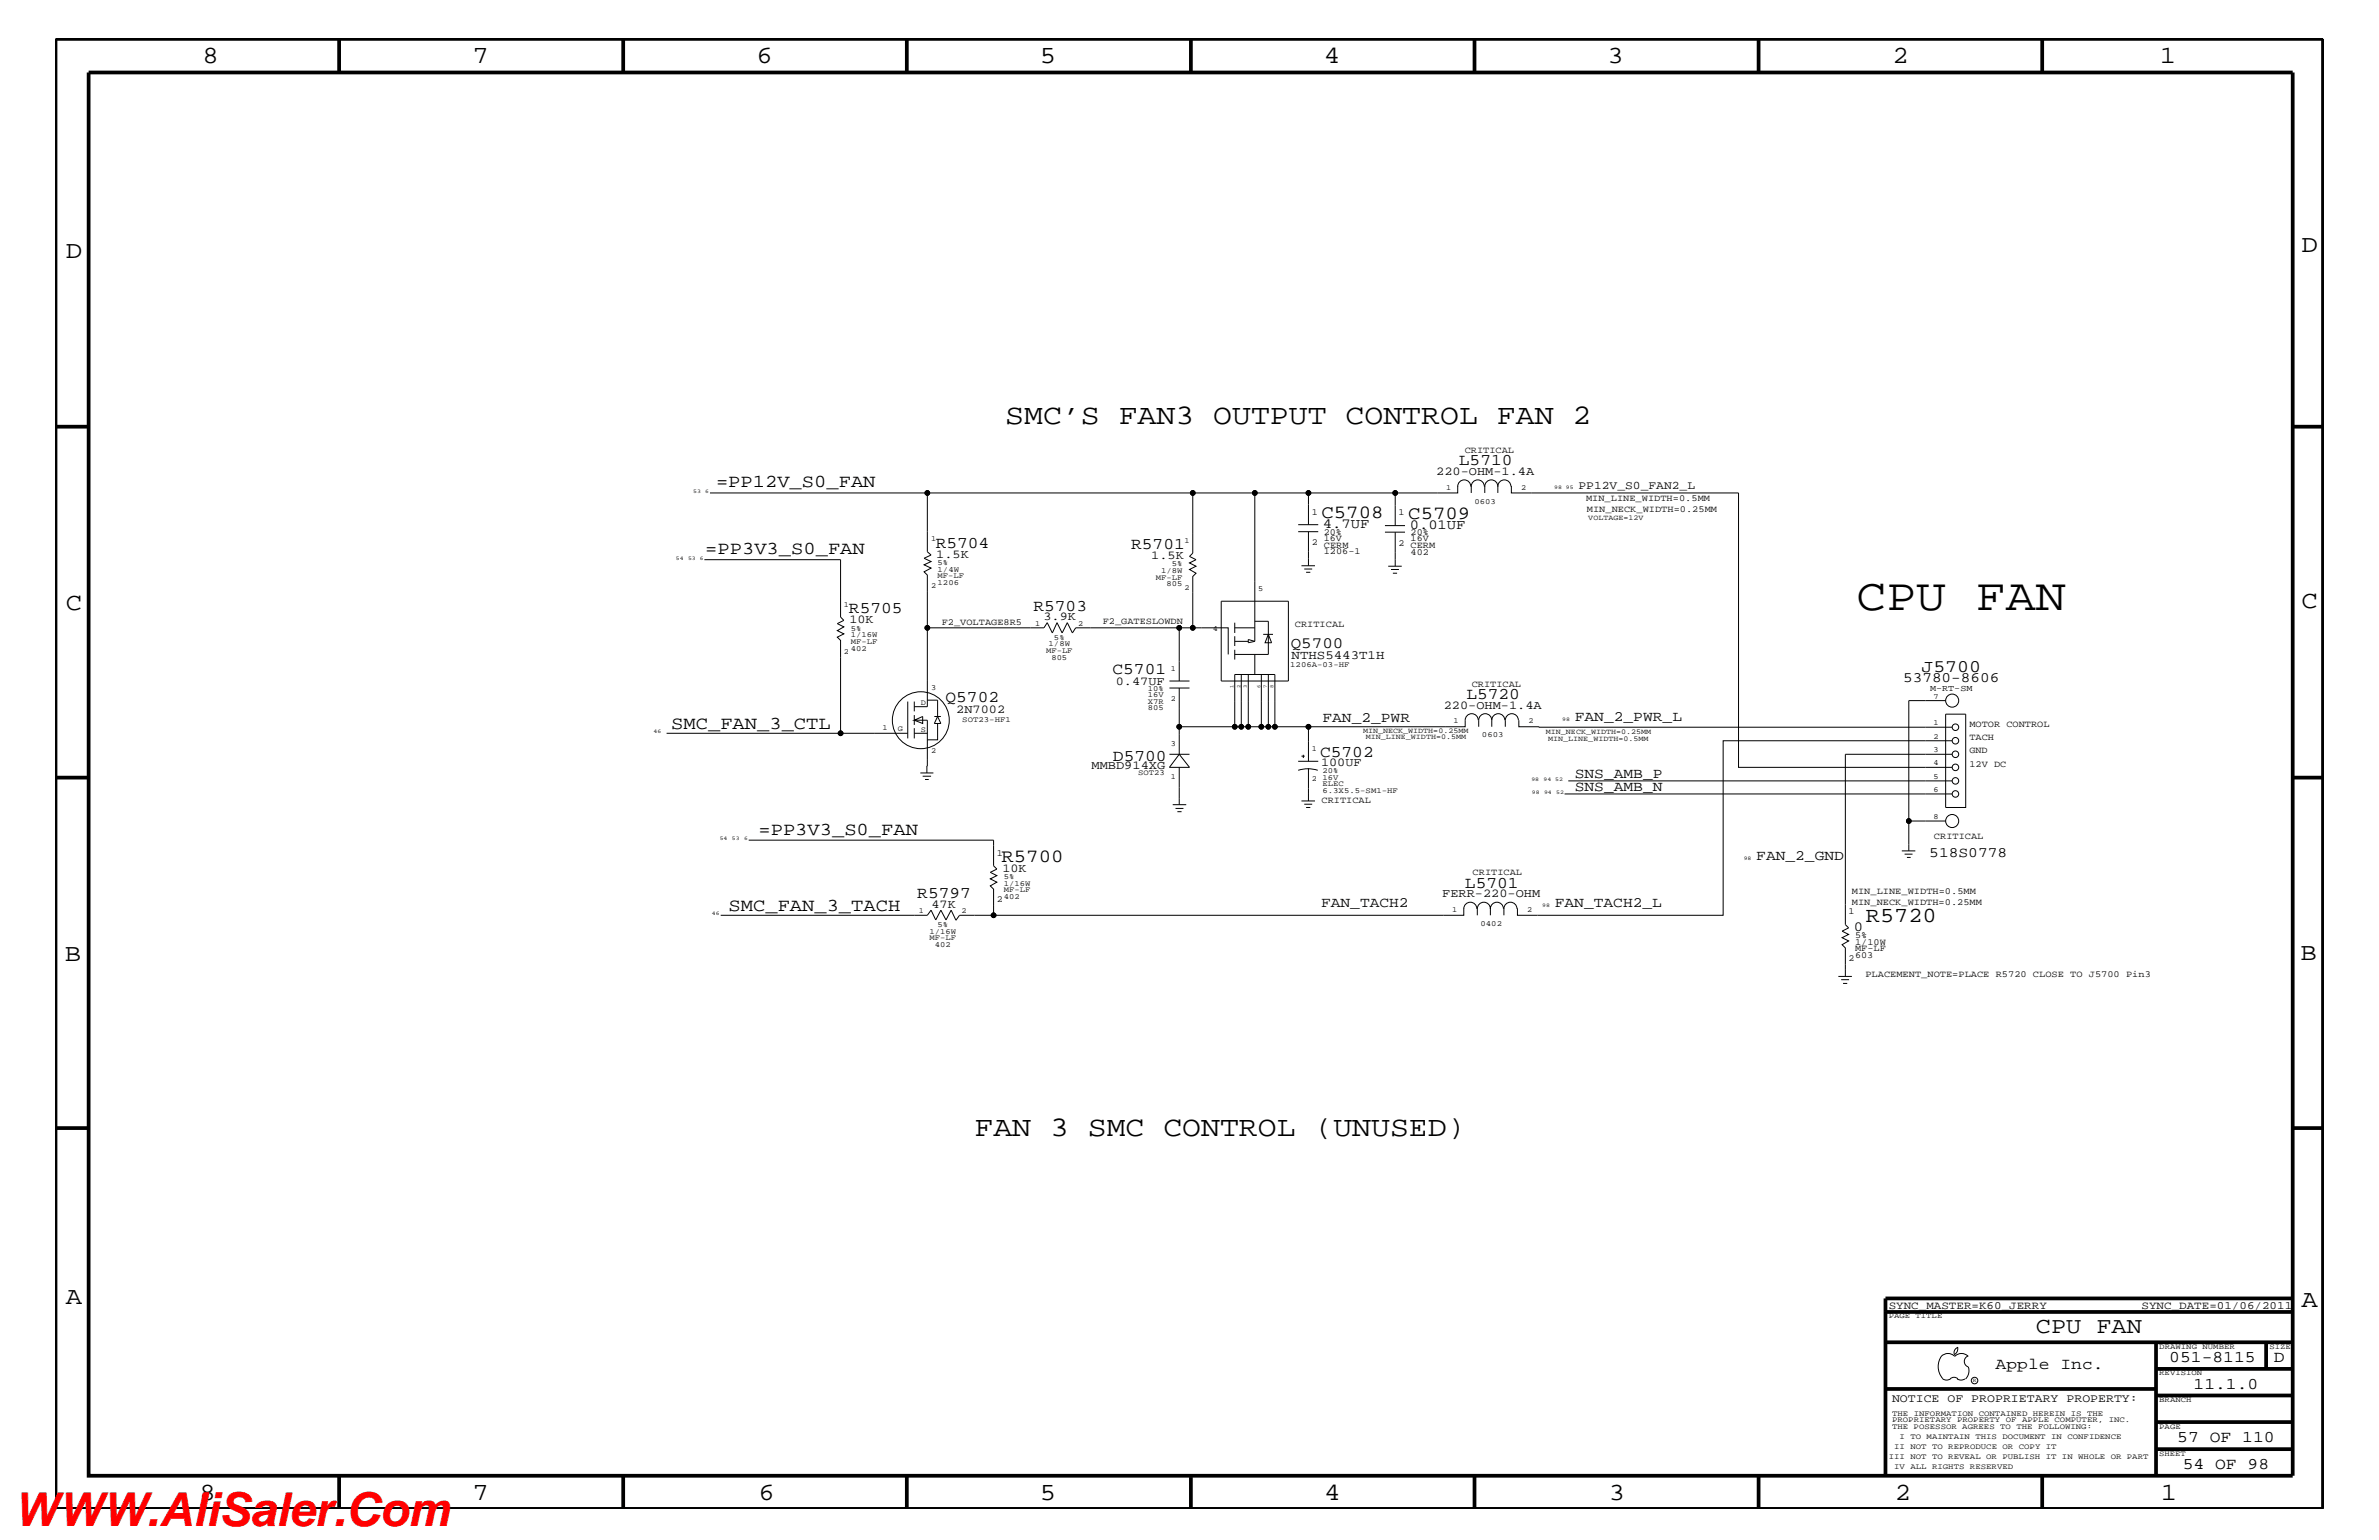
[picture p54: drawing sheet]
<svg xmlns="http://www.w3.org/2000/svg" width="432mm" height="279mm" viewBox="0 0 432 279" stroke-linecap="round" stroke-linejoin="round" font-family="sans-serif">
<defs><g id="words">
<text font-size="8.5" fill="#f00" x="2.5" y="276.8">WWW.AliSaler.Com</text>
<text font-size="8.2" x="337" y="110.6">CPU FAN</text>
<g font-size="5.2">
<text x="182.5" y="76.9">SMC’S FAN3 OUTPUT CONTROL FAN 2</text>
<text x="176.9" y="206">FAN 3 SMC CONTROL (UNUSED)</text>
</g>
<g font-size="4.5">
<text x="36.7" y="11.5">8</text>
<text x="85.8" y="11.5">7</text>
<text x="137.3" y="11.5">6</text>
<text x="188.7" y="11.5">5</text>
<text x="240.3" y="11.5">4</text>
<text x="291.8" y="11.5">3</text>
<text x="343.5" y="11.5">2</text>
<text x="392" y="11.5">1</text>
<text x="11.9" y="46.8">D</text>
<text x="417.8" y="45.7">D</text>
<text x="11.9" y="110.6">C</text>
<text x="417.7" y="110.3">C</text>
<text x="11.8" y="174.3">B</text>
<text x="417.6" y="174.2">B</text>
<text x="11.9" y="236.7">A</text>
<text x="417.7" y="237.1">A</text>
<text x="36.2" y="272.1">8</text>
<text x="85.8" y="272.1">7</text>
<text x="137.7" y="272.1">6</text>
<text x="188.7" y="272.1">5</text>
<text x="240.4" y="272.1">4</text>
<text x="292" y="272.1">3</text>
<text x="343.9" y="272.1">2</text>
<text x="392.2" y="272.1">1</text>
</g>
<text font-size="4.1" x="369.5" y="241.9">CPU FAN</text>
<text font-size="3.9" x="338.7" y="167.3">R5720</text>
<g font-size="3.4">
<text x="239.9" y="94">C5708</text>
<text x="255.6" y="94.2">C5709</text>
<text x="181.8" y="156.3">R5700</text>
</g>
<g font-size="3.3">
<text x="130" y="88.3">=PP12V_S0_FAN</text>
<text x="128" y="100.4">=PP3V3_S0_FAN</text>
<text x="121.8" y="132.2">SMC_FAN_3_CTL</text>
<text x="137.7" y="151.5">=PP3V3_S0_FAN</text>
<text x="132.2" y="165.2">SMC_FAN_3_TACH</text>
</g>
<text font-size="3.2" x="348.7" y="121.9">J5700</text>
<g font-size="3">
<text x="264.8" y="84.4">L5710</text>
<text x="169.8" y="99.3">R5704</text>
<text x="205.3" y="99.6">R5701</text>
<text x="154.1" y="111.2">R5705</text>
<text x="187.6" y="110.9">R5703</text>
<text x="201.9" y="122.4">C5701</text>
<text x="171.6" y="127.5">Q5702</text>
<text x="266.1" y="126.9">L5720</text>
<text x="239.6" y="137.3">C5702</text>
<text x="202" y="138">D5700</text>
<text x="265.9" y="161.1">L5701</text>
<text x="166.5" y="163">R5797</text>
<text x="362.2" y="248.4">Apple Inc.</text>
<text x="393.7" y="247.1">051-8115</text>
<text x="398.1" y="252">11.1.0</text>
<text x="412.7" y="247.1">D</text>
<text x="395.2" y="261.6">57 OF 110</text>
<text x="396.2" y="266.6">54 OF 98</text>
</g>
<text font-size="2.9" x="234.3" y="117.6">Q5700</text>
<g font-size="2.6">
<text x="345.4" y="123.8">53780-8606</text>
<text x="240" y="131">FAN_2_PWR</text>
<text x="285.8" y="130.8">FAN_2_PWR_L</text>
<text x="285.8" y="143.5">SNS_AMB_N</text>
<text x="285.8" y="141.1">SNS_AMB_P</text>
<text x="318.8" y="156">FAN_2_GND</text>
<text x="350.2" y="155.6">518S0778</text>
<text x="239.8" y="164.5">FAN_TACH2</text>
<text x="282.2" y="164.5">FAN_TACH2_L</text>
</g>
<g font-size="2.5">
<text x="240.1" y="95.9">4.7UF</text>
<text x="255.9" y="96">0.01UF</text>
<text x="336.5" y="168.9">0</text>
</g>
<text font-size="2.3" x="234.4" y="119.5">NTHS5443T1H</text>
<g font-size="2.2">
<text x="260.7" y="86.1">220-OHM-1.4A</text>
<text x="169.9" y="101.2">1.5K</text>
<text x="209" y="101.4">1.5K</text>
<text x="154.2" y="113.1">10K</text>
<text x="189.4" y="112.6">3.9K</text>
<text x="202.5" y="124.2">0.47UF</text>
<text x="173.6" y="129.3">2N7002</text>
<text x="262" y="128.6">220-OHM-1.4A</text>
<text x="198.1" y="139.5">MMBD914XG</text>
<text x="239.8" y="139">100UF</text>
<text x="181.9" y="158.2">10K</text>
<text x="169.1" y="164.7">47K</text>
<text x="261.8" y="162.8">FERR-220-OHM</text>
</g>
<g font-size="2.1">
<text x="286.5" y="88.7">PP12V_S0_FAN2_L</text>
<text x="343.4" y="254.4">NOTICE OF PROPRIETARY PROPERTY:</text>
</g>
<g font-size="2">
<text x="342.8" y="237.4">SYNC_MASTER=K60_JERRY</text>
<text x="388.7" y="237.4">SYNC_DATE=01/06/2011</text>
</g>
<g font-size="1.7">
<text x="265.9" y="82.2">CRITICAL</text>
<text x="238.1" y="93.4">1</text>
<text x="253.8" y="93.5">1</text>
<text x="287.9" y="91">MIN_LINE_WIDTH=0.5MM</text>
<text x="288" y="92.8">MIN_NECK_WIDTH=0.25MM</text>
<text x="238.1" y="98.8">2</text>
<text x="240.3" y="100.5">1206-1</text>
<text x="240.3" y="99.3">CERM</text>
<text x="240.3" y="98.2">16V</text>
<text x="240.3" y="97.1">20%</text>
<text x="253.8" y="99">2</text>
<text x="256" y="97.1">20%</text>
<text x="256" y="98.2">16V</text>
<text x="256" y="99.5">CERM</text>
<text x="256" y="100.7">402</text>
<text x="170.9" y="113.3">F2_VOLTAGE8R5</text>
<text x="200.2" y="113.1">F2_GATESLOWDN</text>
<text x="235" y="113.7">CRITICAL</text>
<text x="267.1" y="124.6">CRITICAL</text>
<text x="357.5" y="131.9">MOTOR CONTROL</text>
<text x="357.5" y="136.7">GND</text>
<text x="357.5" y="134.2">TACH</text>
<text x="357.5" y="139.1">12V DC</text>
<text x="239.9" y="145.7">CRITICAL</text>
<text x="180.9" y="155.2">1</text>
<text x="351" y="152.2">CRITICAL</text>
<text x="267.3" y="158.8">CRITICAL</text>
<text x="180.9" y="163.7">2</text>
<text x="335.5" y="165.9">1</text>
<text x="336.1" y="162.2">MIN_LINE_WIDTH=0.5MM</text>
<text x="336.1" y="164.1">MIN_NECK_WIDTH=0.25MM</text>
<text x="336.7" y="172.6">MF-LF</text>
<text x="336.7" y="170.1">5%</text>
<text x="336.7" y="171.4">1/10W</text>
<text x="336.7" y="173.8">603</text>
<text x="335.5" y="174.4">2</text>
<text x="338.6" y="177.2">PLACEMENT_NOTE=PLACE R5720 CLOSE TO J5700 Pin3</text>
</g>
<text font-size="1.6" x="350.3" y="125.3">M-RT-SM</text>
<g font-size="1.4">
<text x="262.5" y="88.8">1</text>
<text x="276.1" y="88.8">2</text>
<text x="267.6" y="91.4">0603</text>
<text x="288.3" y="94.3">VOLTAGE=12V</text>
<text x="169" y="98.2">1</text>
<text x="215" y="98.5">1</text>
<text x="169" y="106.7">2</text>
<text x="170.2" y="102.5">5%</text>
<text x="170.2" y="103.7">1/4W</text>
<text x="170.2" y="106.1">1206</text>
<text x="170.2" y="104.9">MF-LF</text>
<text x="209.8" y="105.2">MF-LF</text>
<text x="210.7" y="104">1/8W</text>
<text x="211.8" y="106.4">805</text>
<text x="212.7" y="102.7">5%</text>
<text x="215" y="107">2</text>
<text x="228.3" y="107.2">5</text>
<text x="153.2" y="110.2">1</text>
<text x="187.9" y="113.6">1</text>
<text x="195.7" y="113.6">2</text>
<text x="153.2" y="118.6">2</text>
<text x="154.4" y="116.8">MF-LF</text>
<text x="154.4" y="114.4">5%</text>
<text x="154.4" y="115.6">1/16W</text>
<text x="154.4" y="118.1">402</text>
<text x="189.9" y="118.5">MF-LF</text>
<text x="190.3" y="117.3">1/8W</text>
<text x="190.8" y="119.7">805</text>
<text x="191.3" y="116.1">5%</text>
<text x="220.1" y="114.5">4</text>
<text x="169" y="125.2">3</text>
<text x="208.4" y="125.4">10%</text>
<text x="212.5" y="121.8">1</text>
<text x="234.2" y="120.9">1206A-03-HF</text>
<text x="167.1" y="128">D</text>
<text x="174.7" y="131">SOT23-HF1</text>
<text x="208.4" y="126.5">16V</text>
<text x="208.4" y="127.7">X7R</text>
<text x="208.4" y="128.9">805</text>
<text x="212.5" y="127.2">2</text>
<text x="263.8" y="131.3">1</text>
<text x="277.5" y="131.3">2</text>
<text x="350.9" y="131.6">1</text>
<text x="350.9" y="126.8">7</text>
<text x="160.2" y="132.4">1</text>
<text x="163" y="132.7">G</text>
<text x="167.1" y="132.8">S</text>
<text x="169" y="136.7">2</text>
<text x="212.5" y="135.3">3</text>
<text x="238.1" y="136.3">1</text>
<text x="247.4" y="133">MIN_NECK_WIDTH=0.25MM</text>
<text x="247.9" y="134.1">MIN_LINE_WIDTH=0.5MM</text>
<text x="269" y="133.8">0603</text>
<text x="280.6" y="133.2">MIN_NECK_WIDTH=0.25MM</text>
<text x="281" y="134.5">MIN_LINE_WIDTH=0.5MM</text>
<text x="350.9" y="136.4">3</text>
<text x="350.9" y="134.1">2</text>
<text x="206.6" y="140.6">SOT23</text>
<text x="212.5" y="141.4">1</text>
<text x="238.1" y="141.8">2</text>
<text x="240" y="140.3">20%</text>
<text x="240" y="141.5">16V</text>
<text x="240" y="142.6">ELEC</text>
<text x="240" y="143.9">6.3X5.5-SM1-HF</text>
<text x="350.9" y="143.7">6</text>
<text x="350.9" y="141.3">5</text>
<text x="350.9" y="138.9">4</text>
<text x="350.9" y="148.5">8</text>
<text x="182.2" y="160.7">1/16W</text>
<text x="182.2" y="161.9">MF-LF</text>
<text x="182.2" y="159.5">5%</text>
<text x="166.8" y="165.6">1</text>
<text x="174.5" y="165.6">2</text>
<text x="182.2" y="163.1">402</text>
<text x="263.6" y="165.4">1</text>
<text x="277.2" y="165.4">2</text>
<text x="168.7" y="169.4">1/16W</text>
<text x="168.7" y="170.6">MF-LF</text>
<text x="169.7" y="171.8">402</text>
<text x="170.1" y="168.2">5%</text>
<text x="268.7" y="168">0402</text>
<text x="342.8" y="239.2">PAGE TITLE</text>
<text x="391.9" y="244.7">DRAWING NUMBER</text>
<text x="411.9" y="244.7">SIZE</text>
<text x="391.9" y="249.5">REVISION</text>
<text x="343.4" y="256.8">THE INFORMATION CONTAINED HEREIN IS THE</text>
<text x="391.9" y="254.4">BRANCH</text>
<text x="343.4" y="259.3">THE POSESSOR AGREES TO THE FOLLOWING:</text>
<text x="343.4" y="258">PROPRIETARY PROPERTY OF APPLE COMPUTER, INC.</text>
<text x="343.8" y="262.9">II NOT TO REPRODUCE OR COPY IT</text>
<text x="344.8" y="261.1">I TO MAINTAIN THIS DOCUMENT IN CONFIDENCE</text>
<text x="391.9" y="259.3">PAGE</text>
<text x="342.8" y="264.7">III NOT TO REVEAL OR PUBLISH IT IN WHOLE OR PART</text>
<text x="343.8" y="266.6">IV ALL RIGHTS RESERVED</text>
<text x="391.9" y="264.1">SHEET</text>
</g>
<g font-size="1">
<text x="125.8" y="89.4">53</text>
<text x="128" y="89.4">6</text>
<text x="282.1" y="88.7">98 95</text>
<text x="122.7" y="101.5">54</text>
<text x="124.9" y="101.5">53 6</text>
<text x="283.5" y="130.8">98</text>
<text x="118.6" y="133">46</text>
<text x="278" y="141.7">98</text>
<text x="280.2" y="141.7">94 52</text>
<text x="278" y="144">98</text>
<text x="280.2" y="144">94</text>
<text x="282.4" y="144">52</text>
<text x="130.6" y="152.4">54</text>
<text x="132.8" y="152.4">53</text>
<text x="135" y="152.4">6</text>
<text x="316.5" y="156">98</text>
<text x="129.2" y="166.1">46</text>
<text x="279.9" y="164.5">98</text>
<text x="358.1" y="250.7">R</text>
</g>
<g font-size=".9">
<text x="223.9" y="124.8" transform="rotate(-90 223.9 124.8)">1</text>
<text x="225.1" y="124.8" transform="rotate(-90 225.1 124.8)">2</text>
<text x="226.3" y="124.8" transform="rotate(-90 226.3 124.8)">3</text>
<text x="228.8" y="124.8" transform="rotate(-90 228.8 124.8)">6</text>
<text x="230" y="124.8" transform="rotate(-90 230 124.8)">7</text>
<text x="231.1" y="124.8" transform="rotate(-90 231.1 124.8)">8</text>
</g>
</g></defs>
<g fill="none" stroke="#000" stroke-width=".18">
<path d="M128.9 89.4h39.4v10.7l.7 .6-1.3 .6 1.3 .6-1.3 .6 1.3 .6-1.3 .6 .6 .6v9.6M168.3 89.4h48.2v11l-.6 .6 1.2 .5-1.2 .6 1.2 .6-1.2 .6 1.2 .7-.6 .6v9.3h6.4v4.8M216.5 89.4h11.3v27M227.8 89.4h9.7v5.8M235.6 96.5h3.7M235.6 95.2h3.7M237.5 96.5v6.1M237.5 89.4h15.7M251.4 95.4h3.6M251.4 96.5h3.6M253.2 96.5v6.2M264.6 88.3a1.19 1.19 0 0 1 1.2-1.2 1.19 1.19 0 0 1 1.2 1.2"/>
<path d="M264.6 88.2v1.2h-11.4v6M267 88.3a1.19 1.19 0 0 1 1.2-1.2 1.19 1.19 0 0 1 1.2 1.2M267 88.2v1.2M269.5 88.3a1.19 1.19 0 0 1 1.2-1.2 1.19 1.19 0 0 1 1.2 1.2 1.19 1.19 0 0 1 1.2-1.2 1.19 1.19 0 0 1 1.1 1.2M269.5 88.2v1.2M271.9 88.2v1.2M274.3 88.2v1.2h41.3v49.8h38.7M127.8 101.5h24.8v10.5l.6 .6-1.2 .5 1.2 .6-1.2 .7 1.2 .6-1.2 .6 .6 .6v16.8M214 113.9h-18.8l-.6 .9-.9-1.8-.9 1.8-.9-1.8-.9 1.8-.9-1.8-.6 .9h-21.2v14.3h-2.4M216.5 113.9h-2.5v9.7M221.7 109.1h12.1v14.5h-12.1zM224.1 116.4h2.5"/>
<path d="M224.1 113v1.8M224.1 115.4v1.8M224.1 117.9v1.8M224.1 113.9h3.7M226.6 116l1.2 .4-1.2 .2zM227.8 112.7h2.4v6h-6.1M227.8 118.7v3.7M229.3 115.1h1.8M230.2 115.1l.6 1.5h-1.2zM236.2 102.6h2.5M236.7 103.2h1.5M237.1 103.8h.7"/>
<path d="M252 102.7h2.4M252.5 103.3h1.4M252.8 104h.8M164.8 127.3v6.7M164.8 133h-43.8M165.9 133h2.4M165.9 130.7l1.6 .6v-1.3l-1.6 .7h2.4l-.1 9.5M165.9 127.3v1.8M165.9 129.7v1.8M165.9 132.1v1.9M168.3 127h1.9v3l.6 1.3h-1.2l.6-1.3M169.6 130h1.2"/>
<path d="M170.2 131.3v2.9h-1.9M212.3 124.8h3.6M212.3 136.8h3.6M212.3 123.6h3.6M214 131.9h10.1M214 124.8v12l-1.7 2.4h3.6l-1.9-2.4M214 139.2v6.8M225.3 122.4v9.5h-1.2v-9.5h7.3v9.5h-1.2M226.6 122.4v9.5h-1.3M228.9 122.4v9.5h-2.3M230.2 122.4v9.5h-1.3M231.4 131.9h6.1"/>
<path d="M235.6 139.8a5.8 5.8 0 0 1 3.6 0M235.6 138.1h3.7M236.2 137.2h.6M236.6 136.9v.6M237.5 139.4v5.9M268.3 130.7a1.19 1.19 0 0 0-1.2-1.2 1.19 1.19 0 0 0-1.2 1.2v1.2h-28.4v6.2M270.8 130.7a1.19 1.19 0 0 1 1.1-1.2 1.19 1.19 0 0 1 1.2 1.2M270.8 130.7a1.19 1.19 0 0 0-1.2-1.2 1.19 1.19 0 0 0-1.2 1.2v1.2M270.8 130.7v1.2M275.6 130.7a1.19 1.19 0 0 0-1.2-1.2 1.19 1.19 0 0 0-1.2 1.2v1.2M275.7 130.7v1.2h3.6h75M353.1 127.1h-6.6v21.9h6.6"/>
<path d="M353.1 129.6h3.7v16.9h-3.7zM354.3 134.4h-41.5v31.7h-37.4v-1.3M354.3 136.8h-19.4v31l.6 .5-1.2 .6 1.2 .6-1.2 .6 1.2 .6-1.2 .7 .6 .6v5.2M135.9 152.4h44.4v4.7l.6 .6-1.2 .6 1.2 .6-1.2 .6 1.2 .5-1.2 .7 .6 .6v4.8h85.4v-1.3M167 140.2h2.4M167.5 140.8h1.5M167.9 141.4h.7M212.9 146h2.4M213.4 146.7h1.4M213.7 147.3h.8M236.2 145.3h2.5M236.7 145.9h1.5"/>
<path d="M237.1 146.5h.7M284 144h70.3M284.6 141.7h69.7M345.2 154.4h2.4M345.7 155h1.4M346.1 155.6h.7M346.5 149v5.4M130.8 166.1h37.5l.7-1 .8 1.8 1-1.8 .9 1.8 .9-1.8 .9 1.8M180.3 166.1h-6.1l-.7 .9M265.7 164.9a1.19 1.19 0 0 1 1.2-1.2 1.19 1.19 0 0 1 1.2 1.2M268.1 164.8v1.3M268.1 164.9a1.19 1.19 0 0 1 1.2-1.2 1.19 1.19 0 0 1 1.2 1.2 1.19 1.19 0 0 1 1.2-1.2 1.19 1.19 0 0 1 1.2 1.2"/>
<path d="M270.5 164.8v1.3M273 164.9a1.19 1.19 0 0 1 1.2-1.2 1.19 1.19 0 0 1 1.1 1.2M273 164.8v1.3M333.7 177.2h2.4M334.2 177.7h1.4M334.5 178.4h.8M352.3 246.1a1.69 1.69 0 0 1 2.5 0 1.72 1.72 0 0 1 2.4 0M352.4 246a3.2 3.2 0 0 0 .4 4.3l.8 .1 .4-.2M354 250.2l.7-.3 .7 .3M355.2 250.2l.7 .2 .7-.2M355.3 244.4v.3a1.18 1.18 0 0 1-.6 1.1M355.4 244.4a.99 .99 0 0 0-.6 1.4"/>
<path d="M357.2 246a1.04 1.04 0 0 0-.7 1 1.04 1.04 0 0 0 .7 1M357.3 248l.1 .7a2.11 2.11 0 0 1-.6 1.5"/>
<circle cx="168.3" cy="89.4" r=".42"/>
<circle cx="216.5" cy="89.4" r=".42"/>
<circle cx="227.8" cy="89.4" r=".42"/>
<circle cx="237.5" cy="89.4" r=".42"/>
<circle cx="253.2" cy="89.4" r=".42"/>
<circle cx="168.3" cy="113.9" r=".42"/>
<circle cx="214" cy="113.9" r=".42"/>
<circle cx="216.5" cy="113.9" r=".42"/>
<circle cx="152.6" cy="133" r=".42"/>
<circle cx="167.1" cy="130.7" r="5.2"/>
<circle cx="214" cy="131.9" r=".42"/>
<circle cx="224.1" cy="131.9" r=".42"/>
<circle cx="225.3" cy="131.9" r=".42"/>
<circle cx="226.6" cy="131.9" r=".42"/>
<circle cx="228.9" cy="131.9" r=".42"/>
<circle cx="230.2" cy="131.9" r=".42"/>
<circle cx="231.4" cy="131.9" r=".42"/>
<circle cx="237.5" cy="131.9" r=".42"/>
<circle cx="354.3" cy="127.1" r="1.19"/>
<circle cx="354.9" cy="131.9" r=".59"/>
<circle cx="354.9" cy="136.8" r=".59"/>
<circle cx="354.9" cy="139.2" r=".59"/>
<circle cx="354.9" cy="134.4" r=".59"/>
<circle cx="346.5" cy="149" r=".42"/>
<circle cx="354.3" cy="149" r="1.19"/>
<circle cx="354.9" cy="141.7" r=".59"/>
<circle cx="354.9" cy="144" r=".59"/>
<circle cx="180.3" cy="166.1" r=".42"/>
<circle cx="358.4" cy="250.5" r=".59"/>
</g>
<g fill="none" stroke="#000" stroke-width=".68" stroke-linecap="butt">
<path d="M10.1 7.1h411.5v266.7h-411.5zM16.1 13.2h400v254.5h-400zM61.6 7.1v6.1M113.1 7.1v6.1M164.6 7.1v6.1M216.2 7.1v6.1M267.6 7.1v6.1M319.2 7.1v6.1M370.7 7.1v6.1M10.1 77.4h6M416.1 77.4h5.5M10.1 141.1h6"/>
<path d="M416.1 141.1h5.5M10.1 204.7h6M416.1 204.7h5.5M342.2 238h73.9M416.1 235.6h-73.9v32.1M342.2 252h49.1M342.2 243.5h73.9M391.3 258h24.8M391.3 253.2h24.8M391.3 248.4h24.8M391.3 243.5v24.2M411.3 243.5v4.9"/>
<path d="M61.6 267.7v6.1M113.1 267.7v6.1M164.6 267.7v6.1M216.2 268v5.8M267.6 267.7v6.1M319.2 267.7v6.1M370.7 267.7v6.1M391.3 262.9h24.8"/>
</g>
<g fill="#000">
<circle cx="168.3" cy="89.4" r=".42"/>
<circle cx="216.5" cy="89.4" r=".42"/>
<circle cx="227.8" cy="89.4" r=".42"/>
<circle cx="237.5" cy="89.4" r=".42"/>
<circle cx="253.2" cy="89.4" r=".42"/>
<circle cx="168.3" cy="113.9" r=".42"/>
<circle cx="214" cy="113.9" r=".42"/>
<circle cx="216.5" cy="113.9" r=".42"/>
<circle cx="152.6" cy="133" r=".42"/>
<circle cx="214" cy="131.9" r=".42"/>
<circle cx="224.1" cy="131.9" r=".42"/>
<circle cx="225.3" cy="131.9" r=".42"/>
<circle cx="226.6" cy="131.9" r=".42"/>
<circle cx="228.9" cy="131.9" r=".42"/>
<circle cx="230.2" cy="131.9" r=".42"/>
<circle cx="231.4" cy="131.9" r=".42"/>
<circle cx="237.5" cy="131.9" r=".42"/>
<circle cx="346.5" cy="149" r=".42"/>
<circle cx="180.3" cy="166.1" r=".42"/>
</g>
<use href="#words"/>
</svg>
